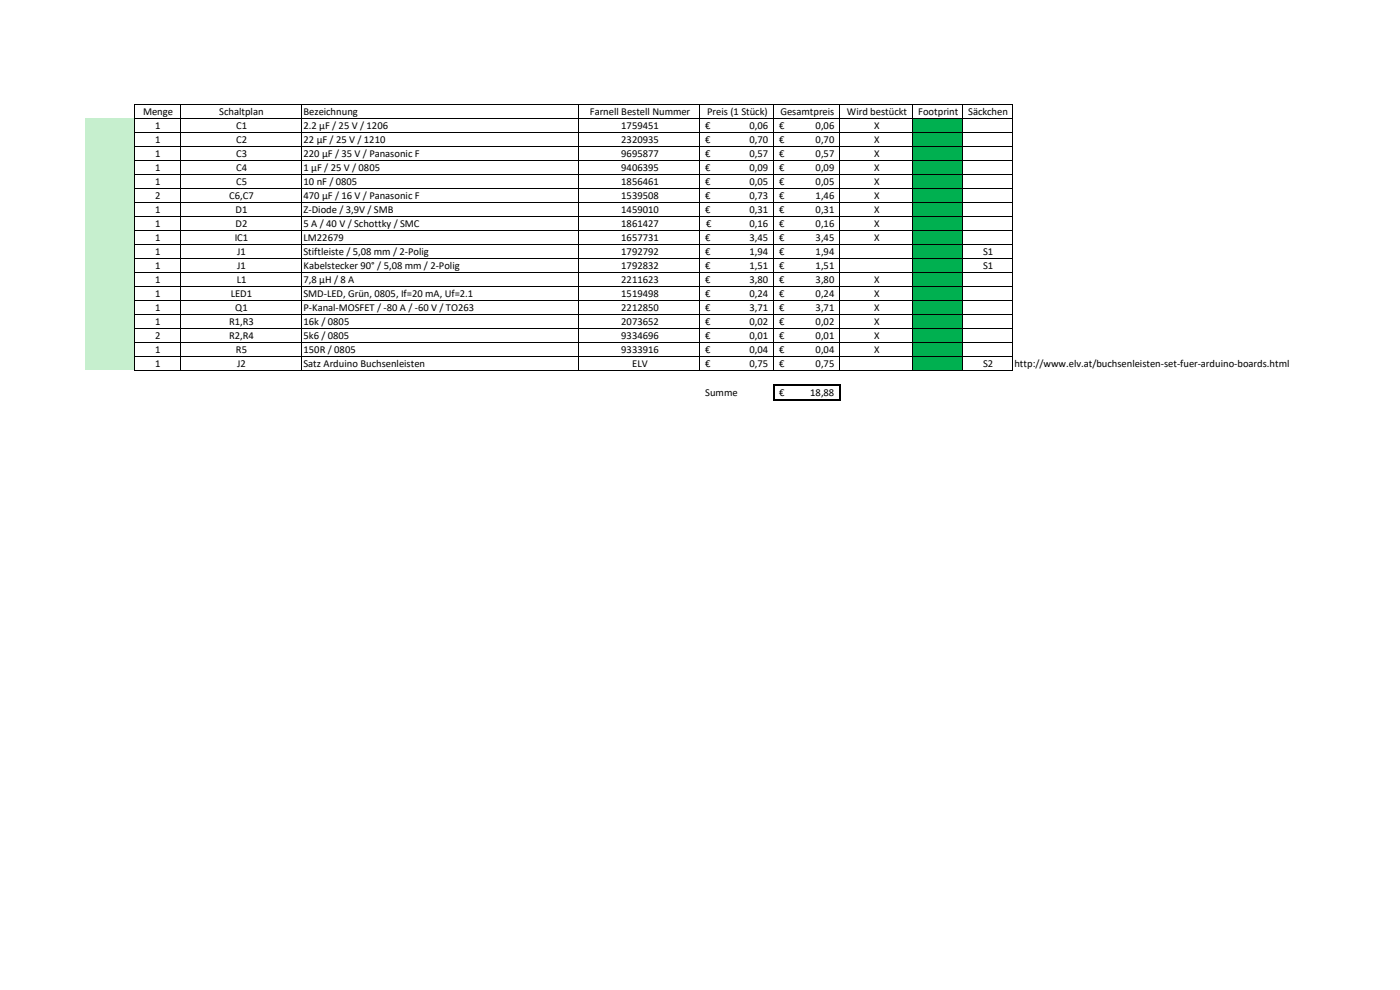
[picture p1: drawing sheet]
<svg xmlns="http://www.w3.org/2000/svg" width="297mm" height="210mm" viewBox="0 0 297 210" stroke-linecap="round" stroke-linejoin="round" font-family="sans-serif">
<defs><g id="words">
<g font-size="2.2">
<text x="30.4" y="24.5">Menge</text>
<text x="32.9" y="27.4">1</text>
<text x="46.5" y="24.5">Schaltplan</text>
<text x="50.1" y="27.4">C1</text>
<text x="64.4" y="24.5">Bezeichnung</text>
<text x="64.4" y="27.4">2.2 µF / 25 V / 1206</text>
<text x="125.2" y="24.5">Farnell Bestell Nummer</text>
<text x="131.8" y="27.4">1759451</text>
<text x="149.6" y="27.4">€</text>
<text x="150" y="24.5">Preis (1 Stück)</text>
<text x="159" y="27.4">0,06</text>
<text x="165.3" y="27.4">€</text>
<text x="165.6" y="24.5">Gesamtpreis</text>
<text x="173" y="27.4">0,06</text>
<text x="179.7" y="24.5">Wird bestückt</text>
<text x="185.5" y="27.4">X</text>
<text x="194.8" y="24.5">Footprint</text>
<text x="205.4" y="24.5">Säckchen</text>
<text x="32.9" y="30.4">1</text>
<text x="32.9" y="33.4">1</text>
<text x="50.1" y="30.4">C2</text>
<text x="50.1" y="33.4">C3</text>
<text x="64.4" y="30.4">22 µF / 25 V / 1210</text>
<text x="64.4" y="33.4">220 µF / 35 V / Panasonic F</text>
<text x="131.8" y="30.4">2320935</text>
<text x="131.8" y="33.4">9695877</text>
<text x="149.6" y="30.4">€</text>
<text x="149.6" y="33.4">€</text>
<text x="159" y="30.4">0,70</text>
<text x="159" y="33.4">0,57</text>
<text x="165.3" y="30.4">€</text>
<text x="165.3" y="33.4">€</text>
<text x="173" y="30.4">0,70</text>
<text x="173" y="33.4">0,57</text>
<text x="185.5" y="30.4">X</text>
<text x="185.5" y="33.4">X</text>
<text x="32.9" y="36.3">1</text>
<text x="32.9" y="39.3">1</text>
<text x="50.1" y="36.3">C4</text>
<text x="50.1" y="39.3">C5</text>
<text x="64.4" y="36.3">1 µF / 25 V / 0805</text>
<text x="64.4" y="39.3">10 nF / 0805</text>
<text x="131.8" y="36.3">9406395</text>
<text x="131.8" y="39.3">1856461</text>
<text x="149.6" y="36.3">€</text>
<text x="149.6" y="39.3">€</text>
<text x="159" y="36.3">0,09</text>
<text x="159" y="39.3">0,05</text>
<text x="165.3" y="36.3">€</text>
<text x="165.3" y="39.3">€</text>
<text x="173" y="36.3">0,09</text>
<text x="173" y="39.3">0,05</text>
<text x="185.5" y="36.3">X</text>
<text x="185.5" y="39.3">X</text>
<text x="32.9" y="42.3">2</text>
<text x="32.9" y="45.2">1</text>
<text x="48.6" y="42.3">C6,C7</text>
<text x="50" y="45.2">D1</text>
<text x="64.4" y="42.3">470 µF / 16 V / Panasonic F</text>
<text x="64.4" y="45.2">Z-Diode / 3,9V / SMB</text>
<text x="131.8" y="42.3">1539508</text>
<text x="131.8" y="45.2">1459010</text>
<text x="149.6" y="42.3">€</text>
<text x="149.6" y="45.2">€</text>
<text x="159" y="42.3">0,73</text>
<text x="159" y="45.2">0,31</text>
<text x="165.3" y="42.3">€</text>
<text x="165.3" y="45.2">€</text>
<text x="173" y="42.3">1,46</text>
<text x="173" y="45.2">0,31</text>
<text x="185.5" y="42.3">X</text>
<text x="185.5" y="45.2">X</text>
<text x="32.9" y="48.2">1</text>
<text x="32.9" y="51.1">1</text>
<text x="49.8" y="51.1">IC1</text>
<text x="50" y="48.2">D2</text>
<text x="64.4" y="48.2">5 A / 40 V / Schottky / SMC</text>
<text x="64.4" y="51.1">LM22679</text>
<text x="131.8" y="48.2">1861427</text>
<text x="131.8" y="51.1">1657731</text>
<text x="149.6" y="51.1">€</text>
<text x="149.8" y="48.2">€</text>
<text x="159" y="48.2">0,16</text>
<text x="159" y="51.1">3,45</text>
<text x="165.3" y="48.2">€</text>
<text x="165.3" y="51.1">€</text>
<text x="173" y="48.2">0,16</text>
<text x="173" y="51.1">3,45</text>
<text x="185.5" y="48.2">X</text>
<text x="185.5" y="51.1">X</text>
<text x="32.9" y="54.1">1</text>
<text x="32.9" y="57.1">1</text>
<text x="50.3" y="54.1">J1</text>
<text x="50.3" y="57.1">J1</text>
<text x="64.4" y="54.1">Stiftleiste / 5,08 mm / 2-Polig</text>
<text x="64.4" y="57.1">Kabelstecker 90° / 5,08 mm / 2-Polig</text>
<text x="131.8" y="54.1">1792792</text>
<text x="131.8" y="57.1">1792832</text>
<text x="149.6" y="54.1">€</text>
<text x="149.6" y="57.1">€</text>
<text x="159" y="54.1">1,94</text>
<text x="159" y="57.1">1,51</text>
<text x="165.3" y="54.1">€</text>
<text x="165.3" y="57.1">€</text>
<text x="173" y="54.1">1,94</text>
<text x="173" y="57.1">1,51</text>
<text x="208.6" y="54.1">S1</text>
<text x="208.6" y="57.1">S1</text>
<text x="32.9" y="60">1</text>
<text x="32.9" y="63">1</text>
<text x="32.9" y="66">1</text>
<text x="48.9" y="63">LED1</text>
<text x="49.9" y="66">Q1</text>
<text x="50.2" y="60">L1</text>
<text x="64.4" y="60">7,8 µH / 8 A</text>
<text x="64.4" y="63">SMD-LED, Grün, 0805, If=20 mA, Uf=2.1</text>
<text x="64.4" y="66">P-Kanal-MOSFET / -80 A / -60 V / TO263</text>
<text x="131.8" y="60">2211623</text>
<text x="131.8" y="63">1519498</text>
<text x="131.8" y="66">2212850</text>
<text x="149.6" y="60">€</text>
<text x="149.6" y="63">€</text>
<text x="149.6" y="66">€</text>
<text x="159" y="60">3,80</text>
<text x="159" y="63">0,24</text>
<text x="159" y="66">3,71</text>
<text x="165.3" y="60">€</text>
<text x="165.3" y="63">€</text>
<text x="165.3" y="66">€</text>
<text x="173" y="60">3,80</text>
<text x="173" y="63">0,24</text>
<text x="173" y="66">3,71</text>
<text x="185.5" y="60">X</text>
<text x="185.5" y="63">X</text>
<text x="185.5" y="66">X</text>
<text x="32.9" y="68.9">1</text>
<text x="32.9" y="71.9">2</text>
<text x="48.6" y="68.9">R1,R3</text>
<text x="48.6" y="71.9">R2,R4</text>
<text x="64.4" y="68.9">16k / 0805</text>
<text x="64.4" y="71.9">5k6 / 0805</text>
<text x="131.8" y="68.9">2073652</text>
<text x="131.8" y="71.9">9334696</text>
<text x="149.6" y="68.9">€</text>
<text x="149.6" y="71.9">€</text>
<text x="159" y="68.9">0,02</text>
<text x="159" y="71.9">0,01</text>
<text x="165.3" y="68.9">€</text>
<text x="165.3" y="71.9">€</text>
<text x="173" y="68.9">0,02</text>
<text x="173" y="71.9">0,01</text>
<text x="185.5" y="68.9">X</text>
<text x="185.5" y="71.9">X</text>
<text x="32.9" y="74.9">1</text>
<text x="32.9" y="77.8">1</text>
<text x="50" y="74.9">R5</text>
<text x="50.3" y="77.8">J2</text>
<text x="64.4" y="74.9">150R / 0805</text>
<text x="64.4" y="77.8">Satz Arduino Buchsenleisten</text>
<text x="131.8" y="74.9">9333916</text>
<text x="134.1" y="77.8">ELV</text>
<text x="149.6" y="74.9">€</text>
<text x="149.6" y="77.8">€</text>
<text x="159" y="74.9">0,04</text>
<text x="159" y="77.8">0,75</text>
<text x="165.3" y="74.9">€</text>
<text x="165.3" y="77.8">€</text>
<text x="173" y="74.9">0,04</text>
<text x="173" y="77.8">0,75</text>
<text x="185.5" y="74.9">X</text>
<text x="208.6" y="77.8">S2</text>
<text x="215.2" y="77.8">http://www.elv.at/buchsenleisten-set-fuer-arduino-boards.html</text>
<text x="149.6" y="83.9">Summe</text>
<text x="165.3" y="83.9">€</text>
<text x="171.9" y="83.9">18,88</text>
</g>
</g></defs>
<path d="M18.1 25.2h10.4v53.3h-10.4z" fill-rule="evenodd" fill="#c6efce"/>
<path d="M193.7 25.2h10.5v53.3h-10.5z" fill-rule="evenodd" fill="#00b050"/>
<g fill="none" stroke="#000" stroke-width=".21">
<path d="M28.5 22.1v56.5M28.6 22.2h186.3M28.6 25.2h186.3M28.6 28.1h186.3M28.6 31.1h186.3M28.6 34.1h186.3M28.6 37h186.3M28.6 40h186.3M38.3 22.3v56.3M64 22.3v56.3M122.8 22.3v56.3M148.5 22.3v56.3"/>
<path d="M164.2 22.3v56.3M178.2 22.3v56.3M193.7 22.3v56.3M204.2 22.3v56.3M214.8 22.3v56.3M28.6 43h186.3M28.6 45.9h186.3M28.6 48.9h186.3M28.6 51.8h186.3M28.6 54.8h186.3M28.6 57.8h186.3M28.6 60.7h186.3"/>
<path d="M28.6 63.7h186.3M28.6 66.7h186.3M28.6 69.6h186.3M28.6 72.6h186.3M28.6 75.6h186.3M28.6 78.5h186.3"/>
</g>
<path d="M164.2 81.5v3.5M164.4 81.7h14M164.4 84.8h14M178.2 81.8v3.2" fill="none" stroke="#000" stroke-width=".38"/>
<use href="#words"/>
</svg>
